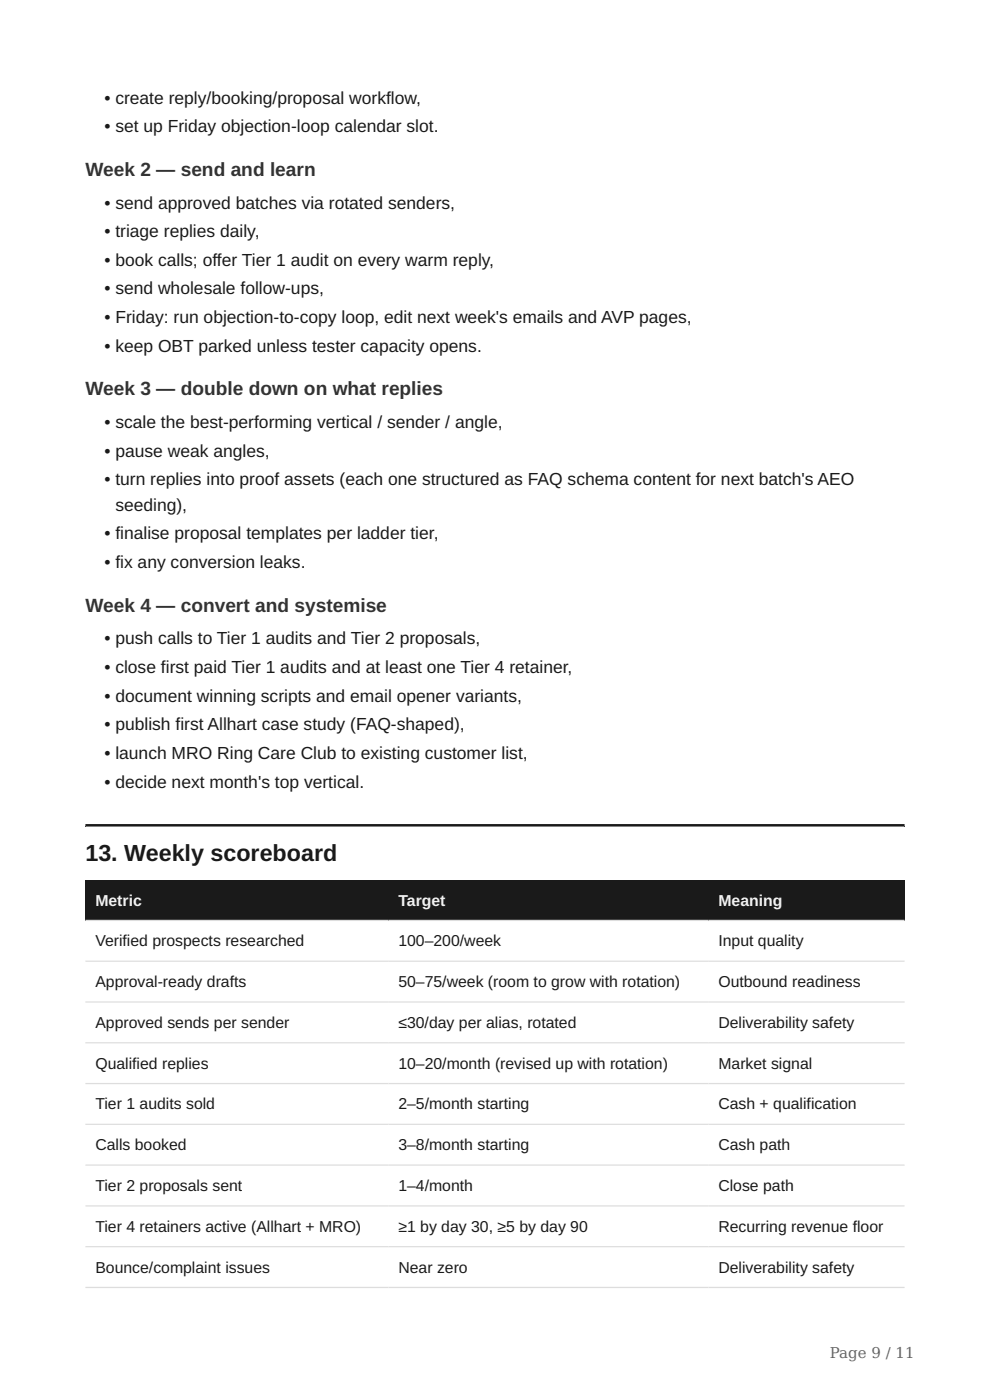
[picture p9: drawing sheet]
<svg xmlns="http://www.w3.org/2000/svg" width="210mm" height="297mm" viewBox="0 0 210 297" stroke-linecap="round" stroke-linejoin="round" font-family="sans-serif">
<defs><g id="words">
<text font-size="4.9" fill="#1a1a1a" x="18.1" y="182.8">13. Weekly scoreboard</text>
<g font-size="4.1" fill="#333">
<text x="18.1" y="37.3">Week 2 — send and learn</text>
<text x="18.1" y="83.9">Week 3 — double down on what replies</text>
<text x="18.1" y="129.8">Week 4 — convert and systemise</text>
</g>
<g font-size="3.7" fill="#1a1a1a">
<text x="22.1" y="22">• create reply/booking/proposal workflow,</text>
<text x="22.1" y="28">• set up Friday objection-loop calendar slot.</text>
<text x="22.1" y="44.2">• send approved batches via rotated senders,</text>
<text x="22.1" y="50.3">• triage replies daily,</text>
<text x="22.1" y="56.4">• book calls; offer Tier 1 audit on every warm reply,</text>
<text x="22.1" y="62.5">• send wholesale follow-ups,</text>
<text x="22.1" y="68.5">• Friday: run objection-to-copy loop, edit next week's emails and AVP pages,</text>
<text x="22.1" y="74.6">• keep OBT parked unless tester capacity opens.</text>
<text x="22.1" y="90.8">• scale the best-performing vertical / sender / angle,</text>
<text x="22.1" y="96.9">• pause weak angles,</text>
<text x="22.1" y="103">• turn replies into proof assets (each one structured as FAQ schema content for next batch's AEO</text>
<text x="24.5" y="108.3">seeding),</text>
<text x="22.1" y="114.4">• finalise proposal templates per ladder tier,</text>
<text x="22.1" y="120.5">• fix any conversion leaks.</text>
<text x="22.1" y="136.7">• push calls to Tier 1 audits and Tier 2 proposals,</text>
<text x="22.1" y="142.8">• close first paid Tier 1 audits and at least one Tier 4 retainer,</text>
<text x="22.1" y="148.8">• document winning scripts and email opener variants,</text>
<text x="22.1" y="154.9">• publish first Allhart case study (FAQ-shaped),</text>
<text x="22.1" y="161">• launch MRO Ring Care Club to existing customer list,</text>
<text x="22.1" y="167.1">• decide next month's top vertical.</text>
</g>
<g font-size="3.4" fill="#f5f2ea">
<text x="20.2" y="192.1">Metric</text>
<text x="84.5" y="192.1">Target</text>
<text x="152.4" y="192.1">Meaning</text>
</g>
<g font-size="3.4" fill="#1a1a1a">
<text x="20.2" y="200.7">Verified prospects researched</text>
<text x="84.5" y="200.7">100–200/week</text>
<text x="152.4" y="200.7">Input quality</text>
<text x="20.2" y="209.4">Approval-ready drafts</text>
<text x="84.5" y="209.4">50–75/week (room to grow with rotation)</text>
<text x="152.4" y="209.4">Outbound readiness</text>
<text x="20.2" y="218.1">Approved sends per sender</text>
<text x="84.5" y="218.1">≤30/day per alias, rotated</text>
<text x="152.4" y="218.1">Deliverability safety</text>
<text x="20.2" y="226.7">Qualified replies</text>
<text x="84.5" y="226.7">10–20/month (revised up with rotation)</text>
<text x="152.4" y="226.7">Market signal</text>
<text x="20.2" y="235.4">Tier 1 audits sold</text>
<text x="84.5" y="235.4">2–5/month starting</text>
<text x="152.4" y="235.4">Cash + qualification</text>
<text x="20.2" y="244">Calls booked</text>
<text x="84.5" y="244">3–8/month starting</text>
<text x="152.4" y="244">Cash path</text>
<text x="20.2" y="252.7">Tier 2 proposals sent</text>
<text x="84.5" y="252.7">1–4/month</text>
<text x="152.4" y="252.7">Close path</text>
<text x="20.2" y="261.3">Tier 4 retainers active (Allhart + MRO)</text>
<text x="84.5" y="261.3">≥1 by day 30, ≥5 by day 90</text>
<text x="152.4" y="261.3">Recurring revenue floor</text>
<text x="20.2" y="270">Bounce/complaint issues</text>
<text x="84.5" y="270">Near zero</text>
<text x="152.4" y="270">Deliverability safety</text>
</g>
<text font-size="3.2" fill="#666" x="176" y="288.1">Page 9 / 11</text>
</g></defs>
<path d="M18.1 175.3l173.8 .1zM18.1 174.8h173.8v.6h-173.8z" fill-rule="evenodd" fill="#1a1a1a"/>
<g fill="#1a1a1a">
<path d="M18.1 186.7h64.3v8.6h-64.3z"/>
<path d="M82.4 186.7h67.9v8.6h-67.9z"/>
<path d="M150.3 186.7h41.6v8.6h-41.6z"/>
</g>
<path d="M18.1 195.3h173.8M18.1 203.9h173.8M18.1 212.6h173.8M18.1 221.2h173.8M18.1 229.9h173.8M18.1 238.5h173.8M18.1 247.2h173.8M18.1 255.8h173.8M18.1 264.5h173.8M18.1 273.1h173.8" fill="none" stroke="#ddd" stroke-width=".26"/>
<use href="#words"/>
</svg>
